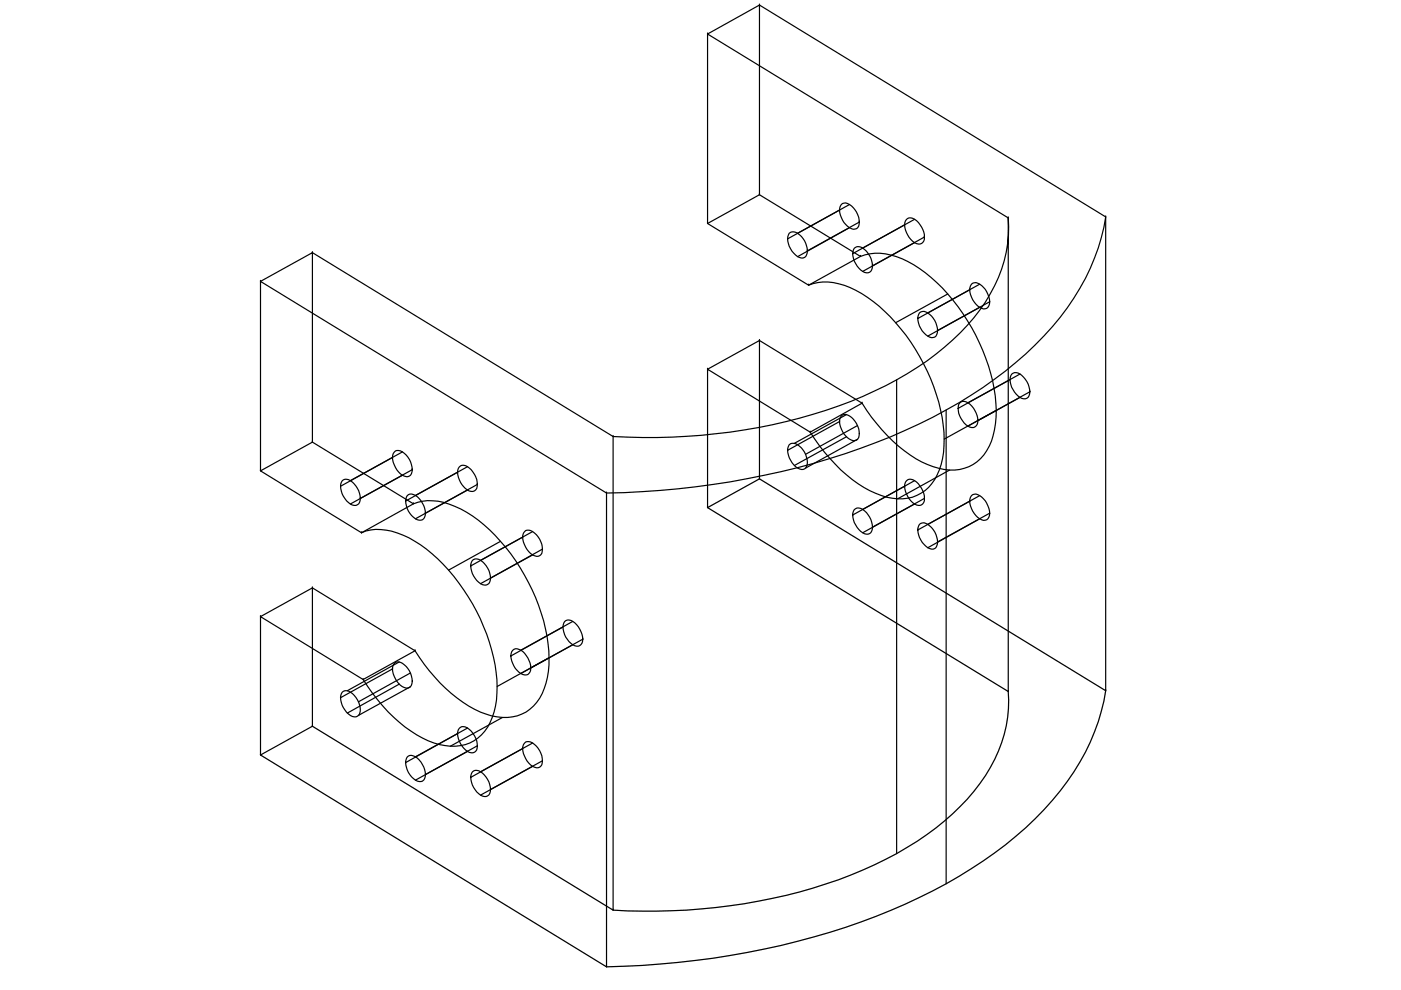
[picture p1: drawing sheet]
<svg xmlns="http://www.w3.org/2000/svg" width="297mm" height="210mm" viewBox="0 0 297 210" stroke-linecap="round" stroke-linejoin="round" font-family="sans-serif">
<!-- layer: 0 -->
<path d="M66.2 154l63.8 39a118.4 118.4 0 0 0 53-8.5 61.1 61.1 0 0 0 23.5-16.7 29.5 29.5 0 0 0 7.3-21.2l-63.8-39 11-6.1 73.4 44.9a47.2 47.2 0 0 1-13.1 25.3 93.5 93.5 0 0 1-32.4 21.3 167.3 167.3 0 0 1-60.3 12l-73.4-44.9" fill="none" stroke="#dcdcdc" stroke-width=".25"/>
<g fill="none" stroke="#000" stroke-width=".25">
<path d="M150 7.2l11-6.1v40.2l-11 6.1M150 7.2h.1M161 1.1l73.4 44.9v100.4l-73.4-44.9M161 1.1h.1M55.2 59.7l11-6.1v40.1l-11 6.1M55.2 59.7l73.4 44.8v100.5l-73.4-44.9v-29.4l21.8 13.4a33 33 0 0 0 13.8 13 10.8 10.8 0 0 0 9.7 0 11.8 11.8 0 0 0 4.9-10.1 37 37 0 0 0-6.1-20.5 32.7 32.7 0 0 0-13.8-13 11 11 0 0 0-8.8-.5l-21.5-13.2zM55.2 59.7h.1M66.2 53.6l63.8 39v100.4l-63.8-39M66.2 53.6h.1M150 47.4h.1M161 41.3l21.4 13.1a11.6 11.6 0 0 1 10.1 1.1 37.2 37.2 0 0 1 15.1 17.2 32.8 32.8 0 0 1 3.5 17.1 11.3 11.3 0 0 1-4.8 8.7 9.7 9.7 0 0 1-8.4 .4 29 29 0 0 1-13.1-10.5l-2-2.9-21.8-13.3M161 41.3h.1"/>
<path d="M167.3 49.5a1.58 1.58 0 0 1 2.2 .3 4 4 0 0 1 1.3 4.6 1.48 1.48 0 0 1-2.1-.3 4 4 0 0 1-1.4-4.6zM171.2 53.2h.1M178.4 43.4a1.48 1.48 0 0 1 2.1 .3 3.9 3.9 0 0 1 1.3 4.6 1.48 1.48 0 0 1-2.1-.3 4.5 4.5 0 0 1-1.5-4.3zM180.1 48.3l-11 6.1M180.1 43.4l-13.1 7.2M181.1 52.6a1.52 1.52 0 0 1 2.2 .3 4.3 4.3 0 0 1 1.5 4.3 1.19 1.19 0 0 1-1.9 .3 4.3 4.3 0 0 1-1.9-4.6zM182.2 47.1h.1M182.2 47.1l-11 6.1M182.4 54.4h.1M182.4 54.4l-11 6.1M185 56.4h.1M191.8 47.7l-11 6.1"/>
<path d="M192.2 46.5a1.52 1.52 0 0 1 2.1 .3 4.5 4.5 0 0 1 1.6 4.3 1.24 1.24 0 0 1-2 .3 4.5 4.5 0 0 1-1.9-4.6zM193.9 46.5l-11 6.1M196 50.3h.1M196 50.3l-13.1 7.2M213.8 46.2l-63.8-39v40.2l21.4 13.1a11.5 11.5 0 0 1 10.1 1.1 35.8 35.8 0 0 1 14.3 15.5 34.5 34.5 0 0 1 4.3 18.8 12.1 12.1 0 0 1-4 8.1 10 10 0 0 1-10.5 .6 32.3 32.3 0 0 1-13.8-13l-21.8-13.3v29.3l63.8 39M213.8 46.2h.1M234.4 46a47.2 47.2 0 0 1-13.1 25.2 90.3 90.3 0 0 1-29.4 20 163 163 0 0 1-59.5 13.3h-3.8M234.4 46h.1M150 78.3l11-6.1v29.3l-11 6.1M150 78.3h.1M161 72.2h.1M171.4 60.5h.1"/>
<path d="M194.6 67.5h.1M194.9 66.4a1.48 1.48 0 0 1 2.2 .2 4 4 0 0 1 1.3 4.7 1.48 1.48 0 0 1-2.1-.3 4 4 0 0 1-1.4-4.6zM200.9 62.3l-11 6.1M205.6 61.4h.1M206 60.3a1.48 1.48 0 0 1 2.1 .3 4.5 4.5 0 0 1 1.6 4.2 1.22 1.22 0 0 1-2 .4 4.5 4.5 0 0 1-1.9-4.6zM207.7 65.2l-11 6.1M207.7 60.3l-13.1 7.2M209.8 64l-11 6.1M214.5 79.3a1.68 1.68 0 0 1 2.5 .7 3.9 3.9 0 0 1 1 4.2 1.52 1.52 0 0 1-2.2-.2 4.3 4.3 0 0 1-1.5-4.4zM216.3 79.3l-13.2 7.3M55.2 99.8h.1M66.2 93.7l21.5 13.1a11.9 11.9 0 0 1 10 1.1 35.8 35.8 0 0 1 14.3 15.6 34.6 34.6 0 0 1 4.3 18.8 11.5 11.5 0 0 1-4.8 8.7 10.5 10.5 0 0 1-9.7 0 33.4 33.4 0 0 1-13.8-13l-21.8-13.4"/>
<path d="M66.2 93.7h.1M83.8 95.6a2.75 2.75 0 0 1 3 1.8l.4 1.1a1.88 1.88 0 0 1-.7 2.6 4 4 0 0 1-3.3-4.1 1.59 1.59 0 0 1 .6-1.4zM85.3 95.8l-13.1 7.3M87.4 99.6h.1M87.4 99.6l-11 6.1M97.4 99a1.47 1.47 0 0 1 2.1 .2 3.9 3.9 0 0 1 1.4 4.7 1.52 1.52 0 0 1-2.2-.3 4.5 4.5 0 0 1-1.5-4.3zM99.1 98.9l-13.1 7.3M130 92.6a120 120 0 0 0 53-8.6 61.1 61.1 0 0 0 23.5-16.6 29.5 29.5 0 0 0 7.3-21.2v100.4a29.5 29.5 0 0 1-7.3 21.2 61.1 61.1 0 0 1-23.5 16.7 118.4 118.4 0 0 1-53 8.5M130 92.6h.1M167 95.5h.1M167.3 94.3a1.58 1.58 0 0 1 2.2 .3 4 4 0 0 1 1.3 4.6 1.52 1.52 0 0 1-2.1-.3 4.1 4.1 0 0 1-1.4-4.6zM171.8 91.6h.1"/>
<path d="M178 89.4h.1M178 89.4l-11 6.1M178.4 88.2a1.48 1.48 0 0 1 2.1 .3 3.9 3.9 0 0 1 1.3 4.6 1.48 1.48 0 0 1-2.1-.3 4.5 4.5 0 0 1-1.5-4.3zM179.5 87.9l-11.1 6.1M179.5 92.6l-11.1 6.1M181.8 90.2l-11 6.1M181.8 93.1l-11 6.1M182.8 85.5h.1M182.8 85.5l-11 6.1M190.1 80.5v100.5M200.6 86.9v100.5M201.3 99.7l-11 6.1"/>
<path d="M203.5 85.4a1.52 1.52 0 0 1 2.1 .3 4.5 4.5 0 0 1 1.6 4.3 1.22 1.22 0 0 1-2 .4 4.5 4.5 0 0 1-1.9-4.7zM207.3 89.2h.1M216.3 84.3l-11.1 6.1M218.3 83.1h.1M218.3 83.1l-18.1 10M72.5 102a1.52 1.52 0 0 1 2.2 .2 4 4 0 0 1 1.4 4.6 1.52 1.52 0 0 1-2.2-.2 4.3 4.3 0 0 1-1.5-4.4zM76.4 105.7h.1M76.7 113h.1M85.3 100.8l-11 6.1M86.3 105.1a1.52 1.52 0 0 1 2.2 .2 4.4 4.4 0 0 1 1.5 4.4 1.34 1.34 0 0 1-2.3 0 4 4 0 0 1-1.4-4.6zM87.7 106.8h.1M87.7 106.8l-11 6.2"/>
<path d="M90.2 108.8h.1M99.1 103.9l-11 6.1M99.8 120h.1M100.1 118.8a1.52 1.52 0 0 1 2.2 .3 4 4 0 0 1 1.4 4.6 1.52 1.52 0 0 1-2.2-.2 4.3 4.3 0 0 1-1.5-4.4zM101.2 102.7h.1M101.2 102.7l-11 6.1M106.1 114.8l-11 6.1M110.8 113.9h.1M111.2 112.7a1.47 1.47 0 0 1 2.1 .3 3.9 3.9 0 0 1 1.4 4.6 1.52 1.52 0 0 1-2.2-.2 4.6 4.6 0 0 1-1.5-4.4zM112.9 112.7l-13.1 7.3M112.9 117.7l-11 6.1M115 116.4l-11 6.2"/>
<path d="M128.6 104.5h.1M150 107.6h.1M161 101.5h.1M180.8 109.2h.1M181.1 108a1.52 1.52 0 0 1 2.2 .3 4.3 4.3 0 0 1 1.5 4.3 1.19 1.19 0 0 1-1.9 .4 4.3 4.3 0 0 1-1.9-4.7zM191.8 103.1h.1M192.2 102a1.52 1.52 0 0 1 2.1 .2 4.5 4.5 0 0 1 1.6 4.3 1.24 1.24 0 0 1-2 .4 4.5 4.5 0 0 1-1.9-4.7zM193.9 101.9l-13.1 7.3M193.9 106.9l-11 6.1M194.6 112.4h.1M194.9 111.2a1.48 1.48 0 0 1 2.2 .3 4 4 0 0 1 1.3 4.6 1.48 1.48 0 0 1-2.1-.3 4 4 0 0 1-1.4-4.6zM196 105.7l-11 6.1"/>
<path d="M205.6 106.3h.1M206 105.1a1.48 1.48 0 0 1 2.1 .3 4.5 4.5 0 0 1 1.6 4.3 1.22 1.22 0 0 1-2 .3 4.5 4.5 0 0 1-1.9-4.6zM207.7 105.1l-13.1 7.3M207.7 110l-11 6.1M209.8 108.8l-11 6.1M55.2 130.7l11-6.1v29.4l-11 6.1M55.2 130.7h.1M66.2 124.6h.1M88 138h.1M88 138l-11 6.1M108.7 137.9a1.52 1.52 0 0 1 2.2 .2 4.6 4.6 0 0 1 1.5 4.4 1.24 1.24 0 0 1-2 .3 4.5 4.5 0 0 1-1.9-4.6zM119.4 132.9l-11.1 6.2"/>
<path d="M119.7 131.8a1.52 1.52 0 0 1 2.2 .3 4.5 4.5 0 0 1 1.5 4.3 1.34 1.34 0 0 1-2.3 0 4 4 0 0 1-1.4-4.6zM121.4 131.8l-11 6.1M123.6 135.5h.1M123.6 135.5l-18.2 10.1M66.2 154h.1M72.2 147.9h.1M72.5 146.8a1.52 1.52 0 0 1 2.2 .2 4 4 0 0 1 1.4 4.7 1.52 1.52 0 0 1-2.2-.3 4.3 4.3 0 0 1-1.5-4.3zM77 144.1h.1M83.2 141.8h.1M83.2 141.8l-11 6.1M83.8 140.4a2.75 2.75 0 0 1 3 1.9l.4 1.1a1.88 1.88 0 0 1-.7 2.5 4 4 0 0 1-3.3-4.1 1.59 1.59 0 0 1 .6-1.4zM84.7 140.3l-11.1 6.1"/>
<path d="M84.7 145l-11.1 6.2M87 142.7l-11 6.1M87 145.6l-11 6.1M97 155.5h.1M97 155.5l-11 6.2M97.4 154.4a1.47 1.47 0 0 1 2.1 .3 3.9 3.9 0 0 1 1.4 4.6 1.52 1.52 0 0 1-2.2-.3 4.5 4.5 0 0 1-1.5-4.3zM99.1 154.4l-11 6.1M101.2 158.1l-13.1 7.3M106.5 152.1l-11 6.1M110.8 158.7h.1M111.2 157.6a1.47 1.47 0 0 1 2.1 .2 3.9 3.9 0 0 1 1.4 4.6 1.52 1.52 0 0 1-2.2-.2 4.6 4.6 0 0 1-1.5-4.3zM112.5 141.6h.1"/>
<path d="M112.9 157.5l-13.1 7.3M213.8 146.6h.1M234.4 146.4a47.2 47.2 0 0 1-13.1 25.3 93.5 93.5 0 0 1-32.4 21.3 167.3 167.3 0 0 1-60.3 12M234.4 146.4h.1M55.2 160.1h.1M86 161.7h.1M86.3 160.5a1.52 1.52 0 0 1 2.2 .3 4.4 4.4 0 0 1 1.5 4.3 1.34 1.34 0 0 1-2.3 0 4 4 0 0 1-1.4-4.6zM99.8 164.8h.1M100.1 163.7a1.52 1.52 0 0 1 2.2 .2 4 4 0 0 1 1.4 4.6 1.52 1.52 0 0 1-2.2-.2 4.3 4.3 0 0 1-1.5-4.3zM112.9 162.5l-11 6.1M115 161.3l-11 6.1M130 193h.1"/>
<path d="M128.6 205h.1"/>
</g>
</svg>
